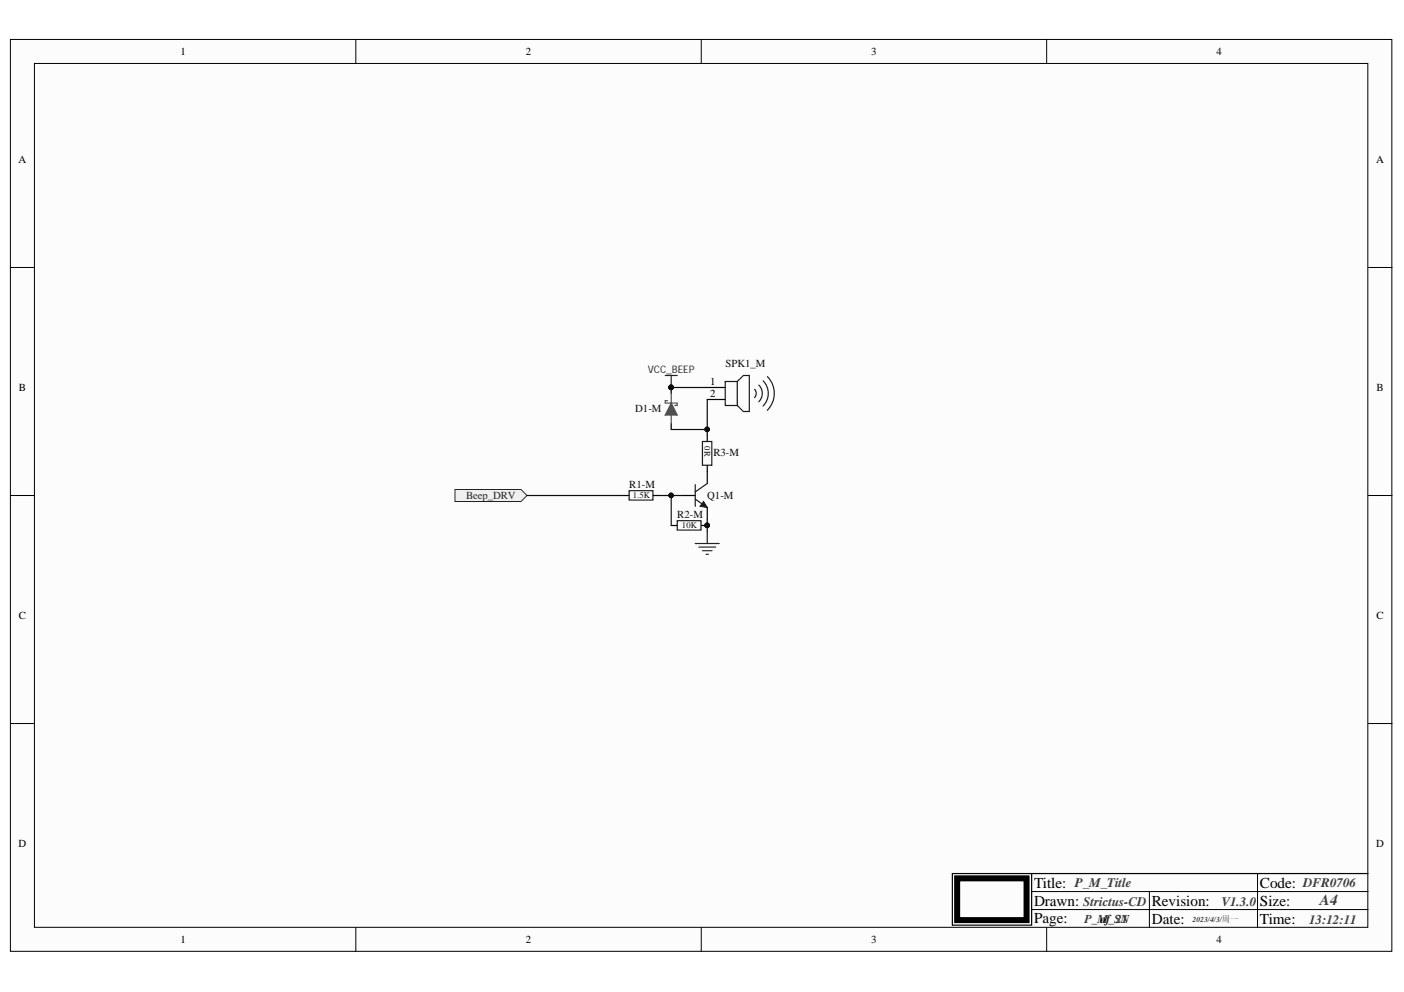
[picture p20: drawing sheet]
<svg xmlns="http://www.w3.org/2000/svg" width="297mm" height="210mm" viewBox="0 0 297 210" stroke-linecap="round" stroke-linejoin="round" font-family="sans-serif">
<defs><g id="words">
<g font-size="3.2">
<text x="218.8" y="188">Title:</text>
<text x="218.8" y="191.8">Drawn:</text>
<text x="243.7" y="191.8">Revision:</text>
<text x="266.6" y="188">Code:</text>
<text x="266.6" y="191.8">Size:</text>
<text x="218.8" y="195.3">Page:</text>
<text x="243.7" y="195.6">Date:</text>
<text x="266.6" y="195.6">Time:</text>
</g>
<text font-size="3.2" fill="#3d3d3d" x="279.3" y="191.5">A4</text>
<g font-size="2.7" fill="#3d3d3d">
<text x="227.4" y="187.8">P_M_Title</text>
<text x="229.2" y="191.6">Strictus-CD</text>
<text x="258.4" y="191.6">V1.3.0</text>
<text x="275.7" y="187.8">DFR0706</text>
<text x="277" y="195.4">13:12:11</text>
</g>
<text font-size="2.5" fill="#3d3d3d" x="229.4" y="195.2">P_M_SN</text>
<text font-size="2.5" fill="#101010" x="232.8" y="195.2">of 21</text>
<g font-size="2.3">
<text x="38.2" y="11.7">1</text>
<text x="111.2" y="11.7">2</text>
<text x="184.3" y="11.7">3</text>
<text x="257.4" y="11.7">4</text>
<text x="3.9" y="34.5">A</text>
<text x="291.1" y="34.5">A</text>
<text x="4" y="82.8">B</text>
<text x="150.2" y="81.5">1</text>
<text x="291.2" y="82.8">B</text>
<text x="150.2" y="84">2</text>
<text x="4" y="131">C</text>
<text x="291.2" y="131">C</text>
<text x="3.9" y="179.2">D</text>
<text x="291.1" y="179.2">D</text>
<text x="38.2" y="199.6">1</text>
<text x="111.2" y="199.6">2</text>
<text x="184.3" y="199.6">3</text>
<text x="257.4" y="199.6">4</text>
</g>
<g font-size="2.3" fill="#0e0e0e">
<text x="153.5" y="77.7">SPK1_M</text>
<text x="134.4" y="87.1">D1-M</text>
<text x="150.9" y="96.5">R3-M</text>
<text x="133.1" y="103.4">R1-M</text>
<text x="149.6" y="105.6">Q1-M</text>
<text x="143.3" y="109.7">R2-M</text>
</g>
<text font-size="2.3" fill="#262626" x="98.6" y="105.6">Beep_DRV</text>
<text font-size="2.2" fill="#262626" x="137.1" y="79">VCC_BEEP</text>
<text font-size="2.1" fill="#0e0e0e" x="141.1" y="83">PID10M02</text>
<g font-size="1.8" fill="#0e0e0e">
<text x="149" y="94.4" transform="rotate(90 149 94.4)">0R</text>
<text x="133.9" y="105.5">1.5K</text>
<text x="144.3" y="111.8">10K</text>
</g>
<text font-size="1.6" fill="#3d3d3d" x="252.3" y="195.2">2023/4/3/周一</text>
</g></defs>
<g fill="#fcfcfc" stroke="#000" stroke-width=".21">
<path d="M2.2 8.3h292.3v193h-292.3z"/>
<path d="M7.3 13.4h282.1v182.8h-282.1z"/>
</g>
<g fill="none" stroke="#000" stroke-width=".21">
<path d="M75.3 8.3v5.1M148.4 8.3v5.1M221.4 8.3v5.1M2.2 56.6h5.1M289.4 56.6h5.1M2.2 104.8h5.1M289.4 104.8h5.1M2.2 153.1h5.1M289.4 153.1h5.1M75.3 196.3v5M148.4 196.3v5M218.3 192.5h71.1"/>
<path d="M218.3 188.6h71.1M221.4 196.3v5M243.2 188.6v7.7M266 184.8v11.5"/>
</g>
<path d="M218.3 184.8v11h-16.8v-11h87.9" fill="none" stroke="#000" stroke-width=".25"/>
<path d="M202.5 185.9h14.7v8.8h-14.7z" fill="none" stroke="#000" stroke-width="1.3"/>
<path d="M96.3 103.6h13.9l1.3 1.2-1.3 1.3h-13.9z" fill-rule="evenodd" fill="#f0f0f0" stroke="#262626" stroke-width=".21"/>
<path d="M142 89.6v1.3" fill="none" stroke="#000" stroke-width=".25"/>
<path d="M142 83.3v6.3" fill="none" stroke="#505050" stroke-width=".25"/>
<path d="M142 85.3l1.3 2.5h-2.6z" fill="#505050"/>
<path d="M141.2 84.8h-.5v.5h2.6v.5h-.5M142 85.3l1.3 2.5h-2.6z" fill="none" stroke="#505050" stroke-width=".25"/>
<path d="M140.7 79.5h2.6M142 79.5v2.5" fill="none" stroke="#262626" stroke-width=".25"/>
<path d="M149.6 99.8v2.5M144.5 104.8h2.6M149.6 107.4v2.5" fill="none" stroke="#000" stroke-width=".25"/>
<path d="M147.1 105.6l2.5 1.8M147.1 102.6v4.5M149.6 102.3l-2.5 1.8" fill="none" stroke="#1c1c1c" stroke-width=".25"/>
<path d="M148.9 106.1l.7 1.3-1.5-.3z" fill="#1c1c1c"/>
<path d="M148.9 106.1l.7 1.3-1.5-.3z" fill="none" stroke="#1c1c1c" stroke-width=".21"/>
<path d="M147.1 115h5.1M147.9 115.8h3.5M148.6 116.5h2M149.4 117.3h.5M149.6 112.5v2.5" fill="none" stroke="#262626" stroke-width=".25"/>
<path d="M149.6 82h3.8M149.6 84.5h3.8M149.6 92.2v1.2M149.6 98.5v1.3M131.8 104.8h1.3M138.2 104.8h1.3M142 111.2h1.3M148.4 111.2h1.2" fill="none" stroke="#000" stroke-width=".25"/>
<path d="M162.4 79.7a5 5 0 0 1-.1 7.1M148.6 93.4h2v5h-2zM153.4 80.7h2.6v5.1h-2.6zM156 80.7l1.3-1.2h1.2v7.6h-1.2l-1.3-1.3M159.7 82.4a1.24 1.24 0 0 1-.1 1.7M160.6 81.5a2.5 2.5 0 0 1-.1 3.5M161.5 80.6a3.8 3.8 0 0 1-.1 5.3M133.1 103.8h5v2h-5zM143.3 110.2h5v2h-5z" fill="none" stroke="#1c1c1c" stroke-width=".25"/>
<g fill="#0e0e0e" stroke="#0e0e0e" stroke-width=".21">
<circle cx="149.6" cy="111.2" r=".48"/>
<circle cx="149.6" cy="90.9" r=".48"/>
<circle cx="142" cy="104.8" r=".48"/>
</g>
<path d="M142 90.9h7.6v1.3M142 82h7.6M149.6 84.5v6.4M111.5 104.8h20.3M139.5 104.8h5M142 104.8v6.4M149.6 109.9v2.6" fill="none" stroke="#0e0e0e" stroke-width=".25"/>
<use href="#words"/>
</svg>
